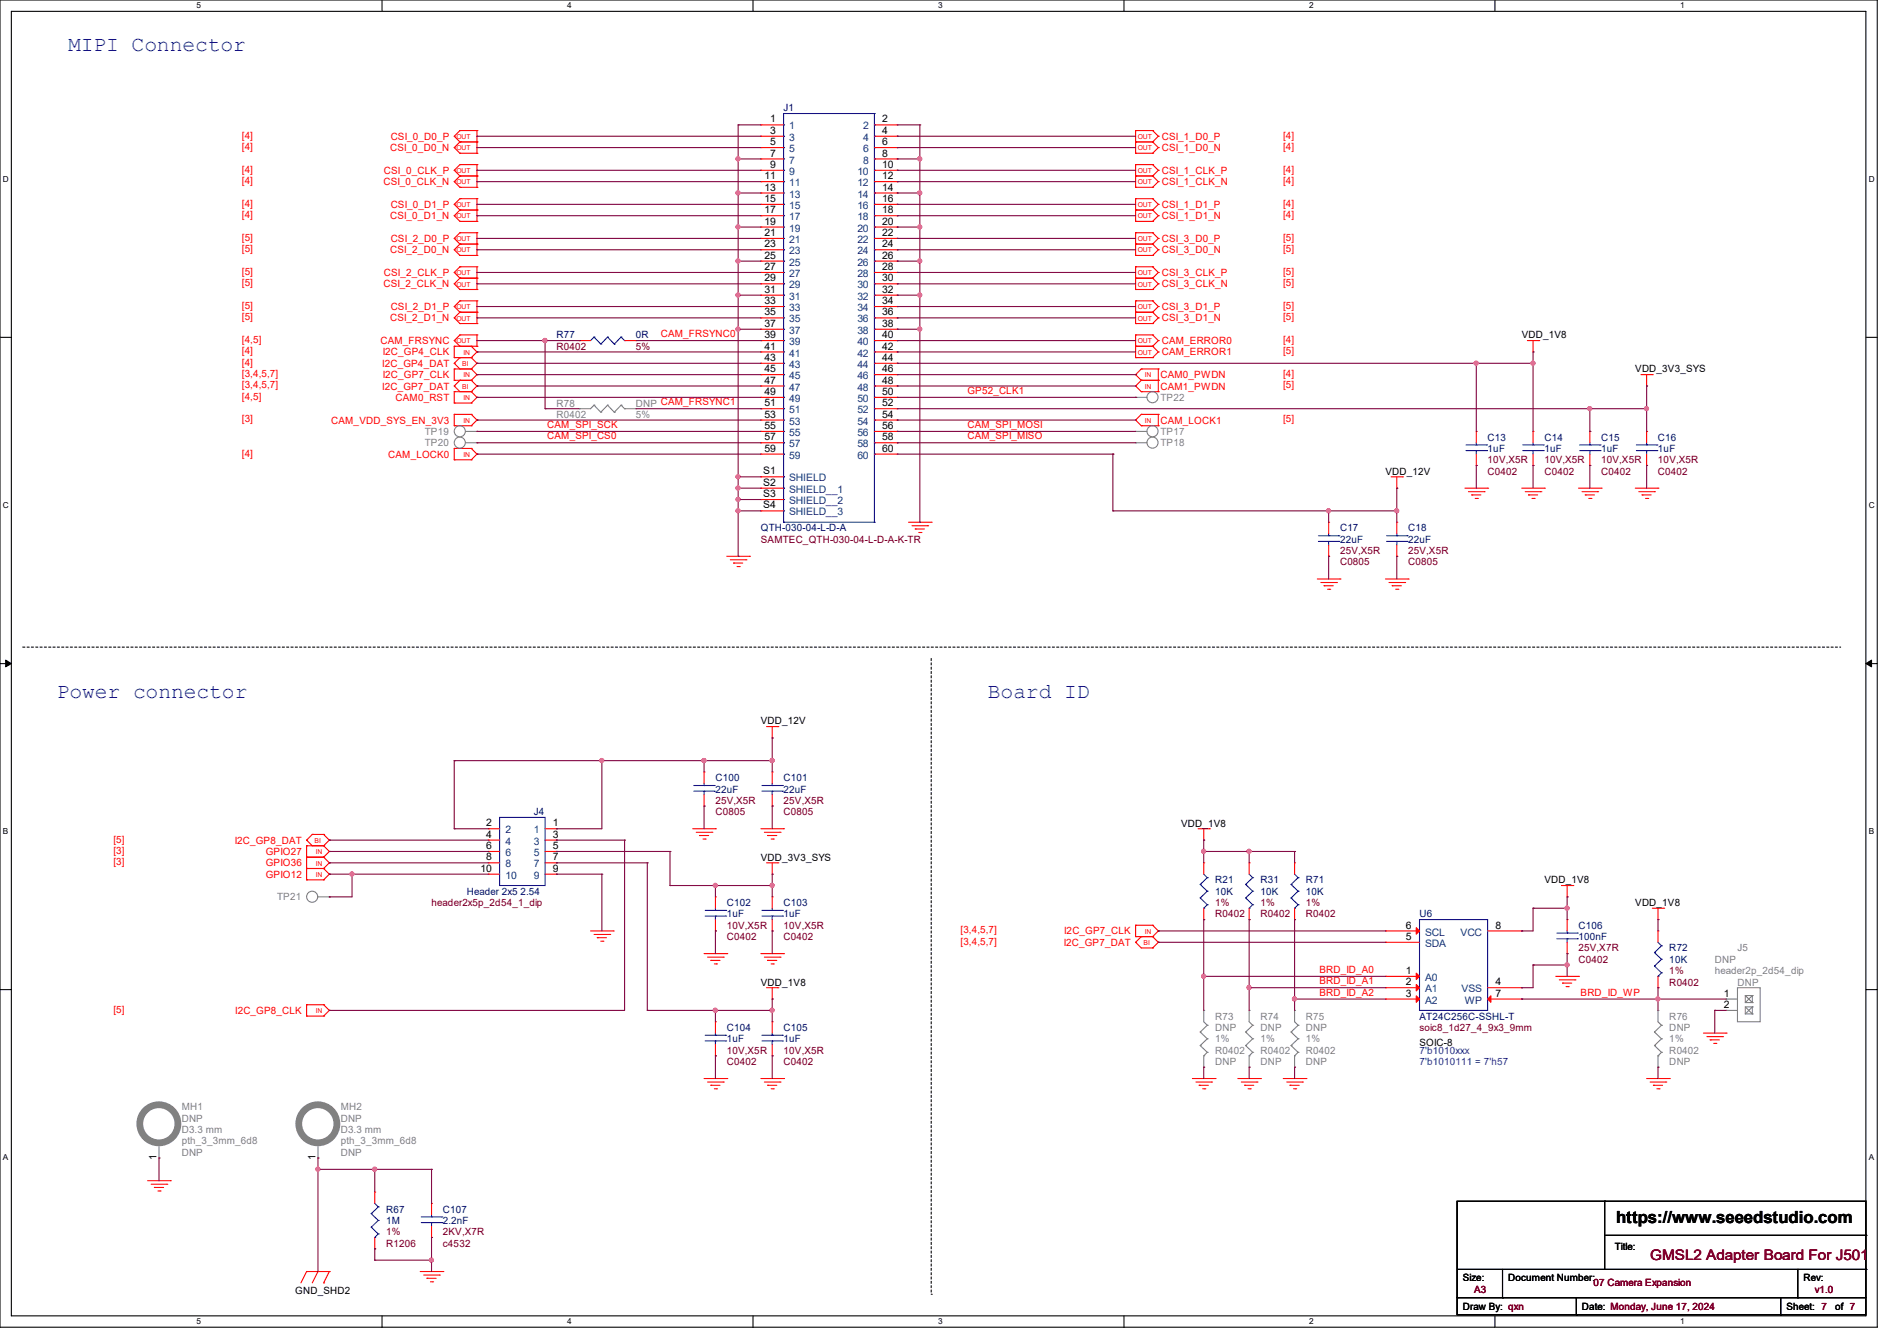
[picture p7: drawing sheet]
<svg xmlns="http://www.w3.org/2000/svg" width="297mm" height="210mm" viewBox="0 0 297 210" stroke-linecap="round" stroke-linejoin="round" font-family="sans-serif">
<defs><g id="words">
<g font-size="3.3" fill="#00f">
<text x="10.7" y="8">MIPI Connector</text>
<text x="8.9" y="109.3">Power connector</text>
<text x="154.7" y="109.3">Board ID</text>
</g>
<text font-size="2.6" x="253" y="191.6">https://www.seeedstudio.com</text>
<text font-size="2.3" fill="#800000" x="258.4" y="197.3">GMSL2 Adapter Board For J501</text>
<g font-size="1.6" fill="#000080">
<text x="122.7" y="17.4">J1</text>
<text x="87.1" y="53">R77</text>
<text x="99.6" y="53">0R</text>
<text x="232.9" y="69">C13</text>
<text x="232.9" y="70.8">1uF</text>
<text x="241.8" y="69">C14</text>
<text x="241.8" y="70.8">1uF</text>
<text x="250.7" y="69">C15</text>
<text x="250.7" y="70.8">1uF</text>
<text x="259.6" y="69">C16</text>
<text x="259.6" y="70.8">1uF</text>
<text x="119.1" y="83.2">QTH-030-04-L-D-A</text>
<text x="209.8" y="83.2">C17</text>
<text x="220.5" y="83.2">C18</text>
<text x="209.8" y="85">22uF</text>
<text x="220.5" y="85">22uF</text>
<text x="112" y="122.3">C100</text>
<text x="112" y="124.1">22uF</text>
<text x="122.7" y="122.3">C101</text>
<text x="122.7" y="124.1">22uF</text>
<text x="83.6" y="127.7">J4</text>
<text x="73.1" y="140.1">Header 2x5 2.54</text>
<text x="113.8" y="141.9">C102</text>
<text x="113.8" y="143.7">1uF</text>
<text x="122.7" y="141.9">C103</text>
<text x="122.7" y="143.7">1uF</text>
<text x="190.2" y="138.3">R21</text>
<text x="190.2" y="140.1">10K</text>
<text x="197.4" y="138.3">R31</text>
<text x="197.4" y="140.1">10K</text>
<text x="204.5" y="138.3">R71</text>
<text x="204.5" y="140.1">10K</text>
<text x="222.2" y="143.7">U6</text>
<text x="247.1" y="145.5">C106</text>
<text x="247.1" y="147.2">100nF</text>
<text x="261.4" y="149">R72</text>
<text x="261.4" y="150.8">10K</text>
<text x="113.8" y="161.5">C104</text>
<text x="122.7" y="161.5">C105</text>
<text x="222.2" y="159.7">AT24C256C-SSHL-T</text>
<text x="113.8" y="163.2">1uF</text>
<text x="122.7" y="163.2">1uF</text>
<text x="60.5" y="189.9">R67</text>
<text x="60.5" y="191.7">1M</text>
<text x="69.3" y="189.9">C107</text>
<text x="69.3" y="191.7">2.2nF</text>
</g>
<g font-size="1.6" fill="#f00">
<text x="37.9" y="21.7">[4]</text>
<text x="37.9" y="23.5">[4]</text>
<text x="61.1" y="23.7">CSI_0_D0_N</text>
<text x="61.2" y="21.9">CSI_0_D0_P</text>
<text x="181.9" y="21.9">CSI_1_D0_P</text>
<text x="181.9" y="23.7">CSI_1_D0_N</text>
<text x="200.9" y="21.7">[4]</text>
<text x="200.9" y="23.5">[4]</text>
<text x="37.9" y="27.1">[4]</text>
<text x="37.9" y="28.8">[4]</text>
<text x="60" y="29">CSI_0_CLK_N</text>
<text x="60.1" y="27.2">CSI_0_CLK_P</text>
<text x="181.9" y="27.2">CSI_1_CLK_P</text>
<text x="181.9" y="29">CSI_1_CLK_N</text>
<text x="200.9" y="27.1">[4]</text>
<text x="200.9" y="28.8">[4]</text>
<text x="37.9" y="32.4">[4]</text>
<text x="37.9" y="34.2">[4]</text>
<text x="61.1" y="34.3">CSI_0_D1_N</text>
<text x="61.2" y="32.6">CSI_0_D1_P</text>
<text x="181.9" y="32.6">CSI_1_D1_P</text>
<text x="181.9" y="34.3">CSI_1_D1_N</text>
<text x="200.9" y="32.4">[4]</text>
<text x="200.9" y="34.2">[4]</text>
<text x="37.9" y="37.7">[5]</text>
<text x="37.9" y="39.5">[5]</text>
<text x="61.1" y="39.7">CSI_2_D0_N</text>
<text x="61.2" y="37.9">CSI_2_D0_P</text>
<text x="181.9" y="37.9">CSI_3_D0_P</text>
<text x="181.9" y="39.7">CSI_3_D0_N</text>
<text x="200.9" y="37.7">[5]</text>
<text x="200.9" y="39.5">[5]</text>
<text x="37.9" y="43.1">[5]</text>
<text x="37.9" y="44.8">[5]</text>
<text x="60" y="45">CSI_2_CLK_N</text>
<text x="60.1" y="43.2">CSI_2_CLK_P</text>
<text x="181.9" y="43.2">CSI_3_CLK_P</text>
<text x="181.9" y="45">CSI_3_CLK_N</text>
<text x="200.9" y="43.1">[5]</text>
<text x="200.9" y="44.8">[5]</text>
<text x="37.9" y="48.4">[5]</text>
<text x="37.9" y="50.2">[5]</text>
<text x="37.9" y="53.7">[4,5]</text>
<text x="59.6" y="53.9">CAM_FRSYNC</text>
<text x="61.1" y="50.3">CSI_2_D1_N</text>
<text x="61.2" y="48.6">CSI_2_D1_P</text>
<text x="103.5" y="52.8">CAM_FRSYNC0</text>
<text x="181.9" y="48.6">CSI_3_D1_P</text>
<text x="181.9" y="50.3">CSI_3_D1_N</text>
<text x="181.9" y="53.9">CAM_ERROR0</text>
<text x="200.9" y="48.4">[5]</text>
<text x="200.9" y="50.2">[5]</text>
<text x="200.9" y="53.7">[4]</text>
<text x="37.9" y="55.5">[4]</text>
<text x="37.9" y="57.3">[4]</text>
<text x="37.9" y="59.1">[3,4,5,7]</text>
<text x="59.9" y="57.4">I2C_GP4_DAT</text>
<text x="59.9" y="55.7">I2C_GP4_CLK</text>
<text x="59.9" y="59.2">I2C_GP7_CLK</text>
<text x="181.7" y="59.2">CAM0_PWDN</text>
<text x="181.9" y="55.7">CAM_ERROR1</text>
<text x="200.9" y="55.5">[5]</text>
<text x="200.9" y="59.1">[4]</text>
<text x="37.9" y="60.8">[3,4,5,7]</text>
<text x="37.9" y="62.6">[4,5]</text>
<text x="59.9" y="61">I2C_GP7_DAT</text>
<text x="61.9" y="62.8">CAM0_RST</text>
<text x="151.5" y="61.7">GP52_CLK1</text>
<text x="181.7" y="61">CAM1_PWDN</text>
<text x="200.9" y="60.8">[5]</text>
<text x="37.9" y="66.2">[3]</text>
<text x="37.9" y="71.5">[4]</text>
<text x="51.9" y="66.3">CAM_VDD_SYS_EN_3V3</text>
<text x="60.8" y="71.7">CAM_LOCK0</text>
<text x="85.7" y="67">CAM_SPI_SCK</text>
<text x="85.7" y="68.8">CAM_SPI_CS0</text>
<text x="151.5" y="67">CAM_SPI_MOSI</text>
<text x="151.5" y="68.8">CAM_SPI_MISO</text>
<text x="181.7" y="66.3">CAM_LOCK1</text>
<text x="200.9" y="66.2">[5]</text>
<text x="17.8" y="131.9">[5]</text>
<text x="17.8" y="133.7">[3]</text>
<text x="17.8" y="135.5">[3]</text>
<text x="36.7" y="132.1">I2C_GP8_DAT</text>
<text x="41.6" y="133.9">GPIO27</text>
<text x="41.6" y="135.7">GPIO36</text>
<text x="41.6" y="137.5">GPIO12</text>
<text x="150.4" y="148">[3,4,5,7]</text>
<text x="150.4" y="146.2">[3,4,5,7]</text>
<text x="166.5" y="148.1">I2C_GP7_DAT</text>
<text x="166.6" y="146.3">I2C_GP7_CLK</text>
<text x="206.6" y="152.4">BRD_ID_A0</text>
<text x="206.6" y="154.1">BRD_ID_A1</text>
<text x="206.6" y="155.9">BRD_ID_A2</text>
<text x="247.5" y="155.9">BRD_ID_WP</text>
<text x="17.8" y="158.6">[5]</text>
<text x="36.8" y="158.8">I2C_GP8_CLK</text>
</g>
<g font-size="1.6">
<text x="120.6" y="19.2">1</text>
<text x="120.6" y="21">3</text>
<text x="120.6" y="22.7">5</text>
<text x="138.1" y="19.2">2</text>
<text x="138.1" y="21">4</text>
<text x="138.1" y="22.7">6</text>
<text x="119.7" y="28.1">11</text>
<text x="119.7" y="29.8">13</text>
<text x="120.6" y="24.5">7</text>
<text x="120.6" y="26.3">9</text>
<text x="138.1" y="24.5">8</text>
<text x="138.1" y="26.3">10</text>
<text x="138.1" y="28.1">12</text>
<text x="138.1" y="29.8">14</text>
<text x="119.7" y="31.6">15</text>
<text x="119.7" y="33.4">17</text>
<text x="119.7" y="35.2">19</text>
<text x="138.1" y="31.6">16</text>
<text x="138.1" y="33.4">18</text>
<text x="138.1" y="35.2">20</text>
<text x="119.7" y="37">21</text>
<text x="119.7" y="38.7">23</text>
<text x="119.7" y="40.5">25</text>
<text x="138.1" y="37">22</text>
<text x="138.1" y="38.7">24</text>
<text x="138.1" y="40.5">26</text>
<text x="119.7" y="42.3">27</text>
<text x="119.7" y="44.1">29</text>
<text x="119.7" y="45.8">31</text>
<text x="119.7" y="47.6">33</text>
<text x="138.1" y="42.3">28</text>
<text x="138.1" y="44.1">30</text>
<text x="138.1" y="45.8">32</text>
<text x="138.1" y="47.6">34</text>
<text x="119.7" y="49.4">35</text>
<text x="119.7" y="51.2">37</text>
<text x="119.7" y="53">39</text>
<text x="138.1" y="49.4">36</text>
<text x="138.1" y="51.2">38</text>
<text x="138.1" y="53">40</text>
<text x="238.3" y="53">VDD_1V8</text>
<text x="119.7" y="54.7">41</text>
<text x="119.7" y="56.5">43</text>
<text x="119.7" y="58.3">45</text>
<text x="138.1" y="54.7">42</text>
<text x="138.1" y="56.5">44</text>
<text x="138.1" y="58.3">46</text>
<text x="256" y="58.3">VDD_3V3_SYS</text>
<text x="119.7" y="60.1">47</text>
<text x="119.7" y="61.8">49</text>
<text x="119.7" y="63.6">51</text>
<text x="119.7" y="65.4">53</text>
<text x="138.1" y="60.1">48</text>
<text x="138.1" y="61.8">50</text>
<text x="138.1" y="63.6">52</text>
<text x="138.1" y="65.4">54</text>
<text x="119.7" y="67.2">55</text>
<text x="119.7" y="69">57</text>
<text x="119.7" y="70.7">59</text>
<text x="138.1" y="67.2">56</text>
<text x="138.1" y="69">58</text>
<text x="138.1" y="70.7">60</text>
<text x="119.5" y="77.9">S3</text>
<text x="119.5" y="76.1">S2</text>
<text x="119.5" y="74.3">S1</text>
<text x="216.9" y="74.3">VDD_12V</text>
<text x="119.5" y="79.6">S4</text>
<text x="119.1" y="113.5">VDD_12V</text>
<text x="76.1" y="131.2">4</text>
<text x="76.1" y="129.4">2</text>
<text x="86.6" y="129.4">1</text>
<text x="86.6" y="131.2">3</text>
<text x="184.9" y="129.5">VDD_1V8</text>
<text x="75.2" y="136.5">10</text>
<text x="76.1" y="134.7">8</text>
<text x="76.1" y="133">6</text>
<text x="86.6" y="133">5</text>
<text x="86.6" y="134.7">7</text>
<text x="86.6" y="136.5">9</text>
<text x="119.1" y="134.8">VDD_3V3_SYS</text>
<text x="241.8" y="138.3">VDD_1V8</text>
<text x="256" y="141.9">VDD_1V8</text>
<text x="220.1" y="145.4">6</text>
<text x="220.1" y="147.2">5</text>
<text x="234.1" y="145.4">8</text>
<text x="119.1" y="154.3">VDD_1V8</text>
<text x="220.1" y="152.5">1</text>
<text x="220.1" y="154.3">2</text>
<text x="234.1" y="154.3">4</text>
<text x="220.1" y="156.1">3</text>
<text x="234.1" y="156.1">7</text>
<text x="269.9" y="156.1">1</text>
<text x="269.9" y="157.9">2</text>
<text x="222.2" y="163.8">SOIC-8</text>
<text x="24.5" y="181.7" transform="rotate(-90 24.5 181.7)">1</text>
<text x="49.4" y="181.7" transform="rotate(-90 49.4 181.7)">1</text>
<text x="252.8" y="195.8">Title:</text>
<text x="46.2" y="202.7">GND_SHD2</text>
<text x="229" y="200.6">Size:</text>
<text x="236.1" y="200.6">Document Number:</text>
<text x="282.4" y="200.6">Rev:</text>
<text x="229" y="205.2">Draw By: qxn</text>
<text x="247.7" y="205.2">Date: Monday, June 17, 2024</text>
<text x="279.7" y="205.2">Sheet: 7</text>
<text x="287.3" y="205.2">of 7</text>
</g>
<g font-size="1.6" fill="#004080">
<text x="123.6" y="20.3">1</text>
<text x="123.6" y="22.1">3</text>
<text x="123.6" y="23.8">5</text>
<text x="135.1" y="20.3">2</text>
<text x="135.1" y="22.1">4</text>
<text x="135.1" y="23.8">6</text>
<text x="123.6" y="25.6">7</text>
<text x="123.6" y="27.4">9</text>
<text x="123.6" y="29.2">11</text>
<text x="134.2" y="27.4">10</text>
<text x="134.2" y="29.2">12</text>
<text x="135.1" y="25.6">8</text>
<text x="123.6" y="30.9">13</text>
<text x="123.6" y="32.7">15</text>
<text x="123.6" y="34.5">17</text>
<text x="134.2" y="30.9">14</text>
<text x="134.2" y="32.7">16</text>
<text x="134.2" y="34.5">18</text>
<text x="123.6" y="36.3">19</text>
<text x="123.6" y="38.1">21</text>
<text x="123.6" y="39.8">23</text>
<text x="123.6" y="41.6">25</text>
<text x="134.2" y="36.3">20</text>
<text x="134.2" y="38.1">22</text>
<text x="134.2" y="39.8">24</text>
<text x="134.2" y="41.6">26</text>
<text x="123.6" y="43.4">27</text>
<text x="123.6" y="45.2">29</text>
<text x="123.6" y="46.9">31</text>
<text x="134.2" y="43.4">28</text>
<text x="134.2" y="45.2">30</text>
<text x="134.2" y="46.9">32</text>
<text x="123.6" y="48.7">33</text>
<text x="123.6" y="50.5">35</text>
<text x="123.6" y="52.3">37</text>
<text x="134.2" y="48.7">34</text>
<text x="134.2" y="50.5">36</text>
<text x="134.2" y="52.3">38</text>
<text x="123.6" y="54.1">39</text>
<text x="123.6" y="55.8">41</text>
<text x="123.6" y="57.6">43</text>
<text x="123.6" y="59.4">45</text>
<text x="134.2" y="54.1">40</text>
<text x="134.2" y="55.8">42</text>
<text x="134.2" y="57.6">44</text>
<text x="134.2" y="59.4">46</text>
<text x="123.6" y="61.2">47</text>
<text x="123.6" y="63">49</text>
<text x="123.6" y="64.7">51</text>
<text x="134.2" y="61.2">48</text>
<text x="134.2" y="63">50</text>
<text x="134.2" y="64.7">52</text>
<text x="123.6" y="66.5">53</text>
<text x="123.6" y="68.3">55</text>
<text x="123.6" y="70.1">57</text>
<text x="123.6" y="71.8">59</text>
<text x="134.2" y="66.5">54</text>
<text x="134.2" y="68.3">56</text>
<text x="134.2" y="70.1">58</text>
<text x="134.2" y="71.8">60</text>
<text x="123.6" y="77.2">SHIELD__1</text>
<text x="123.6" y="75.4">SHIELD</text>
<text x="123.6" y="79">SHIELD__2</text>
<text x="123.6" y="80.7">SHIELD__3</text>
<text x="79.1" y="130.5">2</text>
<text x="83.6" y="130.5">1</text>
<text x="79.1" y="137.6">10</text>
<text x="79.1" y="135.8">8</text>
<text x="79.1" y="134.1">6</text>
<text x="79.1" y="132.3">4</text>
<text x="83.6" y="132.3">3</text>
<text x="83.6" y="134.1">5</text>
<text x="83.6" y="135.8">7</text>
<text x="83.6" y="137.6">9</text>
<text x="223.1" y="146.5">SCL</text>
<text x="223.1" y="148.3">SDA</text>
<text x="228.7" y="146.5">VCC</text>
<text x="223.1" y="153.6">A0</text>
<text x="223.1" y="155.4">A1</text>
<text x="228.9" y="155.4">VSS</text>
<text x="223.1" y="157.2">A2</text>
<text x="229.4" y="157.2">WP</text>
</g>
<g font-size="1.6" fill="#800000">
<text x="87.1" y="54.8">R0402</text>
<text x="99.6" y="54.8">5%</text>
<text x="232.9" y="74.3">C0402</text>
<text x="232.9" y="72.6">10V,X5R</text>
<text x="241.8" y="74.3">C0402</text>
<text x="241.8" y="72.6">10V,X5R</text>
<text x="250.7" y="74.3">C0402</text>
<text x="250.7" y="72.6">10V,X5R</text>
<text x="259.6" y="74.3">C0402</text>
<text x="259.6" y="72.6">10V,X5R</text>
<text x="119.1" y="85">SAMTEC_QTH-030-04-L-D-A-K-TR</text>
<text x="209.8" y="88.6">C0805</text>
<text x="209.8" y="86.8">25V,X5R</text>
<text x="220.5" y="88.6">C0805</text>
<text x="220.5" y="86.8">25V,X5R</text>
<text x="112" y="125.9">25V,X5R</text>
<text x="122.7" y="125.9">25V,X5R</text>
<text x="112" y="127.7">C0805</text>
<text x="122.7" y="127.7">C0805</text>
<text x="67.6" y="141.9">header2x5p_2d54_1_dip</text>
<text x="190.2" y="141.9">1%</text>
<text x="190.2" y="143.7">R0402</text>
<text x="197.4" y="141.9">1%</text>
<text x="197.4" y="143.7">R0402</text>
<text x="204.5" y="141.9">1%</text>
<text x="204.5" y="143.7">R0402</text>
<text x="113.8" y="147.2">C0402</text>
<text x="113.8" y="145.5">10V,X5R</text>
<text x="122.7" y="147.2">C0402</text>
<text x="122.7" y="145.5">10V,X5R</text>
<text x="247.1" y="149">25V,X7R</text>
<text x="247.1" y="150.8">C0402</text>
<text x="261.4" y="152.6">1%</text>
<text x="261.4" y="154.3">R0402</text>
<text x="222.2" y="161.5">soic8_1d27_4_9x3_9mm</text>
<text x="113.8" y="166.8">C0402</text>
<text x="113.8" y="165">10V,X5R</text>
<text x="122.7" y="166.8">C0402</text>
<text x="122.7" y="165">10V,X5R</text>
<text x="60.5" y="193.5">1%</text>
<text x="60.5" y="195.2">R1206</text>
<text x="69.3" y="195.2">c4532</text>
<text x="69.3" y="193.5">2KV,X7R</text>
<text x="230.8" y="202.5">A3</text>
<text x="249.5" y="201.5">07 Camera Expansion</text>
<text x="284.1" y="202.5">v1.0</text>
</g>
<g font-size="1.6" fill="#808080">
<text x="87.1" y="63.7">R78</text>
<text x="87.1" y="65.4">R0402</text>
<text x="99.6" y="63.7">DNP CAM_FRSYNC1</text>
<text x="99.6" y="65.4">5%</text>
<text x="181.7" y="62.8">TP22</text>
<text x="66.5" y="69.9">TP20</text>
<text x="66.5" y="68.1">TP19</text>
<text x="181.7" y="69.9">TP18</text>
<text x="181.7" y="68.1">TP17</text>
<text x="43.4" y="141">TP21</text>
<text x="272" y="149">J5</text>
<text x="268.5" y="152.6">header2p_2d54_dip</text>
<text x="268.5" y="150.8">DNP</text>
<text x="272" y="154.3">DNP</text>
<text x="190.2" y="159.7">R73</text>
<text x="190.2" y="161.5">DNP</text>
<text x="197.4" y="159.7">R74</text>
<text x="197.4" y="161.5">DNP</text>
<text x="204.5" y="159.7">R75</text>
<text x="204.5" y="161.5">DNP</text>
<text x="261.4" y="159.7">R76</text>
<text x="261.4" y="161.5">DNP</text>
<text x="190.2" y="163.2">1%</text>
<text x="190.2" y="165">R0402</text>
<text x="190.2" y="166.8">DNP</text>
<text x="197.4" y="163.2">1%</text>
<text x="197.4" y="165">R0402</text>
<text x="197.4" y="166.8">DNP</text>
<text x="204.5" y="163.2">1%</text>
<text x="204.5" y="165">R0402</text>
<text x="204.5" y="166.8">DNP</text>
<text x="261.4" y="163.2">1%</text>
<text x="261.4" y="165">R0402</text>
<text x="261.4" y="166.8">DNP</text>
<text x="28.4" y="173.9">MH1</text>
<text x="53.3" y="173.9">MH2</text>
<text x="28.4" y="175.7">DNP</text>
<text x="28.4" y="177.5">D3.3 mm</text>
<text x="28.4" y="179.2">pth_3_3mm_6d8</text>
<text x="53.3" y="175.7">DNP</text>
<text x="53.3" y="177.5">D3.3 mm</text>
<text x="53.3" y="179.2">pth_3_3mm_6d8</text>
<text x="28.4" y="181">DNP</text>
<text x="53.3" y="181">DNP</text>
</g>
<g font-size="1.6" fill="#00f">
<text x="222.2" y="165">7'b1010xxx</text>
<text x="222.2" y="166.8">7'b1010111 = 7'h57</text>
</g>
<g font-size="1.3">
<text x="30.8" y="1.3">5</text>
<text x="88.8" y="1.3">4</text>
<text x="146.9" y="1.3">3</text>
<text x="205" y="1.3">2</text>
<text x="263.1" y="1.3">1</text>
<text x=".5" y="28.4">D</text>
<text x="292.6" y="28.4">D</text>
<text x=".5" y="79.5">C</text>
<text x="292.6" y="79.5">C</text>
<text x=".5" y="130.6">B</text>
<text x="292.6" y="130.6">B</text>
<text x=".5" y="181.7">A</text>
<text x="292.6" y="181.7">A</text>
<text x="30.8" y="207.4">5</text>
<text x="88.8" y="207.4">4</text>
<text x="146.9" y="207.4">3</text>
<text x="205" y="207.4">2</text>
<text x="263.1" y="207.4">1</text>
</g>
<g font-size="1.1" fill="#f00">
<text x="71.5" y="21.8">OUT</text>
<text x="71.5" y="23.5">OUT</text>
<text x="178.1" y="21.8">OUT</text>
<text x="178.1" y="23.5">OUT</text>
<text x="71.5" y="27.1">OUT</text>
<text x="71.5" y="28.9">OUT</text>
<text x="178.1" y="27.1">OUT</text>
<text x="178.1" y="28.9">OUT</text>
<text x="71.5" y="32.4">OUT</text>
<text x="71.5" y="34.2">OUT</text>
<text x="178.1" y="32.4">OUT</text>
<text x="178.1" y="34.2">OUT</text>
<text x="71.5" y="37.8">OUT</text>
<text x="71.5" y="39.5">OUT</text>
<text x="178.1" y="37.8">OUT</text>
<text x="178.1" y="39.5">OUT</text>
<text x="71.5" y="43.1">OUT</text>
<text x="71.5" y="44.9">OUT</text>
<text x="178.1" y="43.1">OUT</text>
<text x="178.1" y="44.9">OUT</text>
<text x="71.5" y="48.4">OUT</text>
<text x="71.5" y="50.2">OUT</text>
<text x="71.5" y="53.8">OUT</text>
<text x="178.1" y="48.4">OUT</text>
<text x="178.1" y="50.2">OUT</text>
<text x="178.1" y="53.8">OUT</text>
<text x="72.3" y="57.3">BI</text>
<text x="72.6" y="55.5">IN</text>
<text x="72.6" y="59.1">IN</text>
<text x="178.1" y="55.5">OUT</text>
<text x="179.2" y="59.1">IN</text>
<text x="72.3" y="60.9">BI</text>
<text x="72.6" y="62.7">IN</text>
<text x="179.2" y="60.9">IN</text>
<text x="72.6" y="66.2">IN</text>
<text x="72.6" y="71.5">IN</text>
<text x="179.2" y="66.2">IN</text>
<text x="49.2" y="132">BI</text>
<text x="49.4" y="133.8">IN</text>
<text x="49.4" y="135.6">IN</text>
<text x="49.4" y="137.3">IN</text>
<text x="179" y="148">BI</text>
<text x="179.2" y="146.2">IN</text>
<text x="49.4" y="158.7">IN</text>
</g>
</g></defs>
<path d="M0 0h293.9v207.9h-293.9zM1.8 1.8h290.3v204.3h-290.3z" fill="none" stroke="#000" stroke-width=".17"/>
<g fill="#fff">
<path d="M30.8 .2h.7v1.4h-.7z"/>
<path d="M30.8 206.2h.7v1.4h-.7z"/>
</g>
<path d="M59.8 0v1.8M59.8 206.1v1.8" fill="none" stroke="#000" stroke-width=".17"/>
<g fill="#fff">
<path d="M88.8 .2h.7v1.4h-.7z"/>
<path d="M88.8 206.2h.7v1.4h-.7z"/>
</g>
<path d="M117.9 0v1.8M117.9 206.1v1.8" fill="none" stroke="#000" stroke-width=".17"/>
<g fill="#fff">
<path d="M146.9 .2h.7v1.4h-.7z"/>
<path d="M146.9 206.2h.7v1.4h-.7z"/>
</g>
<path d="M176 0v1.8M176 206.1v1.8" fill="none" stroke="#000" stroke-width=".17"/>
<g fill="#fff">
<path d="M205 .2h.7v1.4h-.7z"/>
<path d="M205 206.2h.7v1.4h-.7z"/>
</g>
<path d="M234.1 0v1.8M234.1 206.1v1.8" fill="none" stroke="#000" stroke-width=".17"/>
<g fill="#fff">
<path d="M263.1 .2h.6v1.4h-.6z"/>
<path d="M263.1 206.2h.6v1.4h-.6z"/>
<path d="M.5 27.3h.9v1.4h-.9z"/>
<path d="M292.6 27.3h.9v1.4h-.9z"/>
<path d="M.5 78.4h.9v1.4h-.9z"/>
<path d="M292.6 78.4h.9v1.4h-.9z"/>
</g>
<path d="M0 52.8h1.8M292.1 52.8h1.8" fill="none" stroke="#000" stroke-width=".17"/>
<g fill="#fff">
<path d="M.5 129.5h.8v1.4h-.8z"/>
<path d="M292.6 129.5h.8v1.4h-.8z"/>
</g>
<path d="M0 103.9h1.8M292.1 103.9h1.8" fill="none" stroke="#000" stroke-width=".17"/>
<path d="M.9 103.4l.9 .5-.9 .5zM292.1 103.9l.9-.5v1z" fill="#000" stroke="#000" stroke-width=".16"/>
<g fill="#fff">
<path d="M.5 180.5h.8v1.4h-.8z"/>
<path d="M292.6 180.5h.8v1.4h-.8z"/>
</g>
<g fill="none" stroke="#000" stroke-width=".17">
<path d="M0 155h1.8M292.1 155h1.8M228.1 188.1h64v17.8h-64zM228.1 198.8h64M235.2 198.8v4.4M251.2 188.1h.1M251.2 188.1v10.7M251.2 193.5h40.9M281.5 198.8v4.4M292.1 198.8h.1M292.1 193.5h.1M228.1 203.2h.1"/>
<path d="M228.1 203.2h64M235.2 203.2h.1M246.8 205.9h.1M246.8 203.2v2.7M278.8 205.9h.1M278.8 203.2v2.7M281.5 203.2h.1"/>
</g>
<path d="M3.6 101.3h284.4M145.8 103.1v99.6M288 101.3h.1M145.8 202.7h.1" fill="none" stroke="#000" stroke-width=".17" stroke-dasharray=".3"/>
<g fill="none" stroke="#f00" stroke-width=".17">
<path d="M119.1 19.6h.1M119.1 19.6h3.6M136.9 19.6h3.6M140.5 19.6h.1M71.1 21.3h.1M71.1 23.1h.1M71.1 26.7h.1M71.1 28.4h.1M71.1 32h.1M71.1 33.8h.1M71.1 37.3h.1M71.1 39.1h.1"/>
<path d="M71.1 21.3l.9 .9M71.1 23.1l.9 .9M71.1 26.7l.9 .9M71.1 28.4l.9 .9M71.1 32l.9 .9M71.1 33.8l.9 .9M71.1 37.3l.9 .9M71.1 39.1l.9 .9M72 20.4h.1M72 22.2h.1M72 24h.1M72 25.8h.1"/>
<path d="M72 27.6h.1M72 29.3h.1M72 31.1h.1M72 32.9h.1M72 34.7h.1M72 36.4h.1M72 38.2h.1M72 20.4l-.9 .9M72 22.2h2.7M72 20.4h2.7M72 22.2l-.9 .9M72 24h2.7"/>
<path d="M72 25.8l-.9 .9M72 27.6h2.7M72 25.8h2.7M72 27.6l-.9 .8M72 29.3h2.7M72 31.1l-.9 .9M72 32.9h2.7M72 31.1h2.7M72 32.9l-.9 .9M72 34.7h2.7M72 36.4l-.9 .9M72 38.2h2.7"/>
<path d="M72 36.4h2.7M72 38.2l-.9 .9M74.7 20.4h.1M74.7 22.2h.1M74.7 24h.1M74.7 25.8h.1M74.7 27.6h.1M74.7 29.3h.1M74.7 31.1h.1M74.7 32.9h.1M74.7 34.7h.1M74.7 36.4h.1"/>
<path d="M74.7 38.2h.1M74.7 20.4v3.6M74.7 25.8v3.5M74.7 31.1v3.6M74.7 36.4v3.6M119.1 21.3h.1M119.1 23.1h.1M119.1 24.9h.1M119.1 26.7h.1M119.1 28.4h.1M119.1 30.2h.1M119.1 32h.1"/>
<path d="M119.1 33.8h.1M119.1 35.6h.1M119.1 37.3h.1M119.1 39.1h.1M119.1 21.3h3.6M119.1 23.1h3.6M119.1 24.9h3.6M119.1 26.7h3.6M119.1 28.4h3.6M119.1 30.2h3.6M119.1 32h3.6M119.1 33.8h3.6"/>
<path d="M119.1 35.6h3.6M119.1 37.3h3.6M119.1 39.1h3.6M136.9 21.3h3.6M136.9 23.1h3.6M136.9 24.9h3.6M136.9 26.7h3.6M136.9 28.4h3.6M136.9 30.2h3.6M136.9 32h3.6M136.9 33.8h3.6M136.9 35.6h3.6"/>
<path d="M136.9 37.3h3.6M136.9 39.1h3.6M140.5 21.3h.1M140.5 23.1h.1M140.5 24.9h.1M140.5 26.7h.1M140.5 28.4h.1M140.5 30.2h.1M140.5 32h.1M140.5 33.8h.1M140.5 35.6h.1M140.5 37.3h.1"/>
<path d="M140.5 39.1h.1M177.8 20.4h.1M177.8 22.2h.1M177.8 24h.1M177.8 25.8h.1M177.8 27.6h.1M177.8 29.3h.1M177.8 31.1h.1M177.8 32.9h.1M177.8 34.7h.1M177.8 36.4h.1M177.8 38.2h.1"/>
<path d="M177.8 22.2h2.7M177.8 20.4h2.7M177.8 20.4v3.6M177.8 25.8v3.5M177.8 31.1v3.6M177.8 36.4v3.6M177.8 24h2.7M177.8 27.6h2.7M177.8 25.8h2.7M177.8 29.3h2.7M177.8 32.9h2.7M177.8 31.1h2.7"/>
<path d="M177.8 34.7h2.7M177.8 38.2h2.7M177.8 36.4h2.7M180.5 20.4h.1M180.5 22.2h.1M180.5 24h.1M180.5 25.8h.1M180.5 27.6h.1M180.5 29.3h.1M180.5 31.1h.1M180.5 32.9h.1M180.5 34.7h.1"/>
<path d="M180.5 36.4h.1M180.5 38.2h.1M180.5 20.4l.9 .9M180.5 22.2l.9 .9M180.5 25.8l.9 .9M180.5 27.6l.9 .8M180.5 31.1l.9 .9M180.5 32.9l.9 .9M180.5 36.4l.9 .9M180.5 38.2l.9 .9M181.4 21.3h.1M181.4 23.1h.1"/>
<path d="M181.4 26.7h.1M181.4 28.4h.1M181.4 32h.1M181.4 33.8h.1M181.4 37.3h.1M181.4 39.1h.1M181.4 21.3l-.9 .9M181.4 23.1l-.9 .9M181.4 26.7l-.9 .9M181.4 28.4l-.9 .9M181.4 32l-.9 .9M181.4 33.8l-.9 .9"/>
<path d="M181.4 37.3l-.9 .9M181.4 39.1l-.9 .9M71.1 42.7h.1M71.1 44.4h.1M71.1 48h.1M71.1 49.8h.1M71.1 54.2h.1M71.1 56h.1M71.1 56.9h.1M71.1 57.8h.1M71.1 59.6h.1M71.1 53.3h.1"/>
<path d="M71.1 42.7l.9 .9M71.1 44.4l.9 .9M71.1 48l.9 .9M71.1 49.8l.9 .9M71.1 54.2h3.6M71.1 56h2.7M71.1 54.2v1.8M71.1 57.8v1.8M71.1 53.3l.9 .9M71.1 56.9l.9 .9M71.1 57.8h2.7M71.1 59.6h2.7"/>
<path d="M72 40h.1M72 41.8h.1M72 43.6h.1M72 45.3h.1M72 47.1h.1M72 48.9h.1M72 50.7h.1M72 56h.1M72 59.6h.1M72 52.5h.1M72 54.2h.1M72 40h2.7"/>
<path d="M72 41.8l-.9 .9M72 43.6h2.7M72 41.8h2.7M72 43.6l-.9 .8M72 45.3h2.7M72 47.1l-.9 .9M72 48.9h2.7M72 47.1h2.7M72 48.9l-.9 .9M72 50.7h2.7M72 52.5h2.7M72 56l-.9 .9"/>
<path d="M72 59.6l-.9 .9M72 52.5l-.9 .8M73.8 54.2h.1M73.8 56h.1M73.8 57.8h.1M73.8 59.6h.1M73.8 54.2l.9 .9M73.8 56l.9 .9M73.8 59.6l.9 .9M73.8 57.8l.9 .9M74.7 40h.1M74.7 41.8h.1"/>
<path d="M74.7 43.6h.1M74.7 45.3h.1M74.7 47.1h.1M74.7 48.9h.1M74.7 50.7h.1M74.7 55.1h.1M74.7 56.9h.1M74.7 58.7h.1M74.7 52.5h.1M74.7 54.2h.1M74.7 41.8v3.5M74.7 47.1v3.6"/>
<path d="M74.7 52.5v1.7M74.7 55.1l-.9 .9M74.7 56.9l-.9 .9M74.7 58.7l-.9 .9M90.7 53.3h.1M90.7 53.3h1.8M97.8 53.3h1.8M99.6 53.3h.1M119.1 40.9h.1M119.1 42.7h.1M119.1 44.4h.1M119.1 46.2h.1"/>
<path d="M119.1 48h.1M119.1 49.8h.1M119.1 51.6h.1M119.1 53.3h.1M119.1 55.1h.1M119.1 56.9h.1M119.1 58.7h.1M119.1 53.3h3.6M119.1 58.7h3.6M119.1 40.9h3.6M119.1 42.7h3.6M119.1 44.4h3.6"/>
<path d="M119.1 46.2h3.6M119.1 48h3.6M119.1 49.8h3.6M119.1 51.6h3.6M119.1 55.1h3.6M119.1 56.9h3.6M136.9 53.3h3.6M136.9 58.7h3.6M136.9 40.9h3.6M136.9 42.7h3.6M136.9 44.4h3.6M136.9 46.2h3.6"/>
<path d="M136.9 48h3.6M136.9 49.8h3.6M136.9 51.6h3.6M136.9 55.1h3.6M136.9 56.9h3.6M140.5 40.9h.1M140.5 42.7h.1M140.5 44.4h.1M140.5 46.2h.1M140.5 48h.1M140.5 49.8h.1M140.5 51.6h.1"/>
<path d="M140.5 53.3h.1M140.5 55.1h.1M140.5 56.9h.1M140.5 58.7h.1M177.8 40h.1M177.8 41.8h.1M177.8 43.6h.1M177.8 45.3h.1M177.8 47.1h.1M177.8 48.9h.1M177.8 50.7h.1M177.8 52.5h.1"/>
<path d="M177.8 54.2h.1M177.8 56h.1M177.8 58.7h.1M177.8 41.8v3.5M177.8 47.1v3.6M177.8 52.5v3.5M177.8 40h2.7M177.8 43.6h2.7M177.8 41.8h2.7M177.8 45.3h2.7M177.8 48.9h2.7M177.8 47.1h2.7"/>
<path d="M177.8 50.7h2.7M177.8 54.2h2.7M177.8 52.5h2.7M177.8 56h2.7M177.8 58.7l.9 .9M178.7 57.8h.1M178.7 59.6h.1M178.7 57.8l-.9 .9M178.7 57.8h2.7M178.7 59.6h2.7M178.7 59.6l-.9 .9M180.5 40h.1"/>
<path d="M180.5 41.8h.1M180.5 43.6h.1M180.5 45.3h.1M180.5 47.1h.1M180.5 48.9h.1M180.5 50.7h.1M180.5 52.5h.1M180.5 54.2h.1M180.5 56h.1M180.5 41.8l.9 .9M180.5 43.6l.9 .8M180.5 47.1l.9 .9"/>
<path d="M180.5 48.9l.9 .9M180.5 52.5l.9 .8M180.5 54.2l.9 .9M181.4 42.7h.1M181.4 44.4h.1M181.4 48h.1M181.4 49.8h.1M181.4 53.3h.1M181.4 55.1h.1M181.4 57.8h.1M181.4 59.6h.1M181.4 42.7l-.9 .9"/>
<path d="M181.4 44.4l-.9 .9M181.4 48l-.9 .9M181.4 49.8l-.9 .9M181.4 53.3l-.9 .9M181.4 55.1l-.9 .9M181.4 57.8v3.5M239.1 53.3h1.8M240 55.1h.1M240 53.3v1.8M240.9 53.3h.1M256.9 58.7h1.8M257.8 58.7v1.8"/>
<path d="M258.7 58.7h.1M71.1 60.5h.1M71.1 61.3h.1M71.1 63.1h.1M71.1 64.9h.1M71.1 66.7h.1M71.1 70.2h.1M71.1 72h.1M71.1 61.3v1.8M71.1 64.9v1.8M71.1 70.2v1.8M71.1 60.5l.9 .8"/>
<path d="M71.1 61.3h2.7M71.1 63.1h2.7M71.1 66.7h2.7M71.1 64.9h2.7M71.1 72h2.7M71.1 70.2h2.7M73.8 61.3h.1M73.8 63.1h.1M73.8 64.9h.1M73.8 66.7h.1M73.8 70.2h.1M73.8 72h.1"/>
<path d="M73.8 61.3l.9 .9M73.8 64.9l.9 .9M73.8 70.2l.9 .9M74.7 60.5h.1M74.7 62.2h.1M74.7 65.8h.1M74.7 71.1h.1M74.7 60.5l-.9 .8M74.7 62.2l-.9 .9M74.7 65.8l-.9 .9M74.7 71.1l-.9 .9M119.1 78.2h.1"/>
<path d="M119.1 76.5h.1M119.1 74.7h.1M119.1 60.5h.1M119.1 62.2h.1M119.1 64h.1M119.1 65.8h.1M119.1 67.6h.1M119.1 69.3h.1M119.1 71.1h.1M119.1 74.7h3.6M119.1 76.5h3.6M119.1 78.2h3.6"/>
<path d="M119.1 60.5h3.6M119.1 62.2h3.6M119.1 64h3.6M119.1 65.8h3.6M119.1 67.6h3.6M119.1 69.3h3.6M119.1 71.1h3.6M136.9 60.5h3.6M136.9 62.2h3.6M136.9 64h3.6M136.9 65.8h3.6M136.9 67.6h3.6"/>
<path d="M136.9 69.3h3.6M136.9 71.1h3.6M140.5 60.5h.1M140.5 62.2h.1M140.5 64h.1M140.5 65.8h.1M140.5 67.6h.1M140.5 69.3h.1M140.5 71.1h.1M177.8 60.5h.1M177.8 65.8h.1M177.8 60.5l.9 .8"/>
<path d="M177.8 65.8l.9 .9M178.7 61.3h.1M178.7 64.9h.1M178.7 66.7h.1M178.7 61.3h2.7M178.7 66.7h2.7M178.7 64.9h2.7M178.7 64.9l-.9 .9M181.4 61.3h.1M181.4 64.9h.1M181.4 66.7h.1M181.4 64.9v1.8"/>
<path d="M217.8 74.7h1.8M218.7 76.5h.1M218.7 74.7v1.8M219.6 74.7h.1M229.4 76.5h3.5M229.9 77h2.5M230.4 77.5h.1M230.4 77.5h1.5M231 78.1h.3M231.1 67.6h.1M231.1 72.9h.1M231.1 67.6v1.7"/>
<path d="M231.1 71.1v1.8M231.3 78.1h.1M232.4 77h.1M232.9 76.5h.1M238.3 76.5h3.5M238.8 77h2.5M239.3 77.5h.1M239.3 77.5h1.4M239.9 78.1h.3M240 67.6h.1M240 72.9h.1M240 67.6v1.7"/>
<path d="M240 71.1v1.8M240.2 78.1h.1M241.3 77h.1M241.8 76.5h.1M247.1 76.5h3.6M247.7 77h2.4M248.2 77.5h.1M248.2 77.5h1.4M248.8 78.1h.3M248.9 67.6h.1M248.9 72.9h.1M248.9 67.6v1.7"/>
<path d="M248.9 71.1v1.8M249.1 78.1h.1M250.1 77h.1M250.7 76.5h.1M256 76.5h3.6M256.6 77h2.4M257.1 77.5h.1M257.1 77.5h1.4M257.6 78.1h.4M257.8 60.5h.1M257.8 67.6h.1M257.8 72.9h.1"/>
<path d="M257.8 67.6v1.7M257.8 71.1v1.8M258 78.1h.1M259 77h.1M259.6 76.5h.1M113.8 87.1h3.5M114.3 87.7h2.5M114.9 88.2h.1M114.9 88.2h1.4M115.4 88.7h.3M115.7 88.7h.1M116.8 87.7h.1"/>
<path d="M117.3 87.1h.1M119.1 80h.1M119.1 80h3.6M142.2 81.8h3.6M142.8 82.3h2.4M143.3 82.8h.1M143.3 82.8h1.4M143.8 83.4h.4M144.2 83.4h.1M145.2 82.3h.1M145.8 81.8h.1M206.2 90.7h3.6"/>
<path d="M206.8 91.2h2.5M207.3 91.7h.1M207.3 91.7h1.4M207.9 92.3h.3M208 81.8h.1M208 87.1h.1M208 81.8v1.8M208 85.3v1.8M208.2 92.3h.1M209.3 91.2h.1M209.8 90.7h.1M216.9 90.7h3.6"/>
<path d="M217.5 91.2h2.4M218 91.7h.1M218 91.7h1.4M218.5 92.3h.4M218.7 81.8h.1M218.7 87.1h.1M218.7 81.8v1.8M218.7 85.3v1.8M218.9 92.3h.1M219.9 91.2h.1M220.5 90.7h.1M120 113.8h1.8"/>
<path d="M120.9 115.6h.1M120.9 113.8v1.8M121.8 113.8h.1M48 131.6h.1M48 132.5h.1M48 134.2h.1M48 136h.1M48 137.8h.1M48 131.6l.9 .9M48 132.5h2.7M48 134.2h2.7M48 132.5v5.3"/>
<path d="M48 136h2.7M48 137.8h2.7M48.9 130.7h.1M48.9 130.7h1.8M48.9 130.7l-.9 .9M50.7 130.7h.1M50.7 132.5h.1M50.7 134.2h.1M50.7 136h.1M50.7 137.8h.1M50.7 130.7l.9 .9M50.7 134.2l.9 .9"/>
<path d="M50.7 132.5l.9 .8M50.7 136l.9 .9M51.6 131.6h.1M51.6 133.3h.1M51.6 135.1h.1M51.6 136.9h.1M51.6 131.6l-.9 .9M51.6 133.3l-.9 .9M51.6 135.1l-.9 .9M51.6 136.9l-.9 .9M76.5 136.9h.1M76.5 135.1h.1"/>
<path d="M76.5 133.3h.1M76.5 131.6h.1M76.5 129.8h.1M76.5 129.8h1.7M76.5 135.1h1.7M76.5 131.6h1.7M76.5 133.3h1.7M76.5 136.9h1.7M85.3 129.8h1.8M85.3 135.1h1.8M85.3 131.6h1.8M85.3 133.3h1.8"/>
<path d="M85.3 136.9h1.8M87.1 129.8h.1M87.1 131.6h.1M87.1 133.3h.1M87.1 135.1h.1M87.1 136.9h.1M108.5 129.8h3.5M109 130.3h2.5M109.5 130.9h.1M109.5 130.9h1.5M110.1 131.4h.3M110.2 120.9h.1"/>
<path d="M110.2 126.2h.1M110.2 120.9v1.8M110.2 124.5v1.7M110.4 131.4h.1M111.5 130.3h.1M112 129.8h.1M119.1 129.8h3.6M119.7 130.3h2.4M120 135.1h1.8M120.2 130.9h.1M120.2 130.9h1.4M120.7 131.4h.4"/>
<path d="M120.9 136.9h.1M120.9 120.9h.1M120.9 126.2h.1M120.9 120.9v1.8M120.9 124.5v1.7M120.9 135.1v1.8M121.1 131.4h.1M121.8 135.1h.1M122.1 130.3h.1M122.7 129.8h.1M187.6 129.8h1.8M188.5 131.6h.1"/>
<path d="M188.5 135.1h.1M188.5 129.8v1.8M188.5 135.1v1.8M189.4 129.8h.1M195.6 135.1h.1M195.6 135.1v1.8M202.7 135.1h.1M202.7 135.1v1.8M244.5 138.7h1.8M245.4 138.7v1.8M246.3 138.7h.1M48 157.4h.1"/>
<path d="M48 159.1h.1M48 157.4v1.7M48 159.1h2.7M48 157.4h2.7M50.7 157.4h.1M50.7 159.1h.1M50.7 157.4l.9 .8M51.6 158.2h.1M51.6 158.2l-.9 .9M92.5 145.8h3.5M93 146.3h2.5M93.5 146.9h.1"/>
<path d="M93.5 146.9h1.5M94.1 147.4h.3M94.4 147.4h.1M95.5 146.3h.1M96 145.8h.1M110.2 149.4h3.6M110.8 149.9h2.4M111.3 150.4h.1M111.3 150.4h1.4M111.8 151h.4M112 140.5h.1M112 145.8h.1"/>
<path d="M112 140.5v1.7M112 144v1.8M112.2 151h.1M113.2 149.9h.1M113.8 149.4h.1M119.1 149.4h3.6M119.7 149.9h2.4M120 154.7h1.8M120.2 150.4h.1M120.2 150.4h1.4M120.7 151h.4M120.9 156.5h.1"/>
<path d="M120.9 140.5h.1M120.9 145.8h.1M120.9 140.5v1.7M120.9 144v1.8M120.9 154.7v1.8M121.1 151h.1M121.8 154.7h.1M122.1 149.9h.1M122.7 149.4h.1M177.8 147.6h.1M177.8 144.9h.1M177.8 146.7h.1"/>
<path d="M177.8 144.9v1.8M177.8 146.7h2.7M177.8 147.6l.9 .9h1.8M177.8 144.9h2.7M178.7 146.7h.1M178.7 146.7l-.9 .9M180.5 146.7h.1M180.5 148.5h.1M180.5 144.9h.1M180.5 146.7l.9 .9M180.5 144.9l.9 .9M181.4 147.6h.1"/>
<path d="M181.4 145.8h.1M181.4 147.6l-.9 .9M181.4 145.8l-.9 .9M188.5 144h.1M188.5 142.2v1.8M195.6 144h.1M195.6 142.2v1.8M202.7 144h.1M202.7 142.2v1.8M216.9 145.8h.1M216.9 147.6h.1M216.9 152.9h.1"/>
<path d="M216.9 154.7h.1M216.9 156.5h.1M216.9 145.8h5.3M216.9 154.7h5.3M216.9 152.9h5.3M216.9 147.6h5.3M216.9 156.5h5.3M232.9 145.8h5.4M232.9 154.7h5.4M232.9 156.5h5.4M238.3 156.5h.1M238.3 154.7h.1"/>
<path d="M238.3 145.8h.1M243.6 152.9h3.5M244.1 153.5h2.5M244.6 154h.1M244.6 154h1.5M245.2 154.5h.3M245.4 140.5h.1M245.4 144h.1M245.4 149.4h.1M245.4 144v1.8M245.4 147.6v1.8M245.5 154.5h.1"/>
<path d="M246.6 153.5h.1M247.1 152.9h.1M258.7 142.2h1.8M259.6 144h.1M259.6 145.8h.1M259.6 154.7h.1M259.6 142.2v1.8M259.6 145.8v1.8M259.6 152.9v1.8M260.5 142.2h.1M110.2 168.9h3.6M110.8 169.5h2.4"/>
<path d="M111.3 170h.1M111.3 170h1.4M111.8 170.5h.4M112 160h.1M112 165.4h.1M112 160v1.8M112 163.6v1.8M112.2 170.5h.1M113.2 169.5h.1M113.8 168.9h.1M119.1 168.9h3.6M119.7 169.5h2.4"/>
<path d="M120.2 170h.1M120.2 170h1.4M120.7 170.5h.4M120.9 160h.1M120.9 165.4h.1M120.9 160v1.8M120.9 163.6v1.8M121.1 170.5h.1M122.1 169.5h.1M122.7 168.9h.1M186.7 168.9h3.5M187.2 169.5h2.5"/>
<path d="M187.7 170h.1M187.7 170h1.5M188.3 170.5h.3M188.6 170.5h.1M189.7 169.5h.1M190.2 168.9h.1M193.8 168.9h3.6M194.4 169.5h2.4M194.9 170h.1M194.9 170h1.4M195.4 170.5h.3M195.7 170.5h.1"/>
<path d="M196.8 169.5h.1M197.4 168.9h.1M200.9 168.9h3.6M201.5 169.5h2.4M202 170h.1M202 170h1.4M202.5 170.5h.4M202.9 170.5h.1M203.9 169.5h.1M204.5 168.9h.1M257.8 168.9h3.6M258.4 169.5h2.4"/>
<path d="M258.9 170h.1M258.9 170h1.4M259.4 170.5h.4M259.8 170.5h.1M260.8 169.5h.1M261.4 168.9h.1M266.7 161.8h3.6M267.3 162.3h2.4M267.8 162.9h.1M267.8 162.9h1.4M268.3 163.4h.3M268.6 163.4h.1"/>
<path d="M269.7 162.3h.1M270.3 161.8h.1M23.1 184.9h3.6M23.7 185.5h2.4M24.2 186h.1M24.2 186h1.4M24.7 186.5h.4M25.1 186.5h.1M26.1 185.5h.1M26.7 184.9h.1M48 199.1h.1M48 199.1l-.9 1.8"/>
<path d="M48 199.1h3.6M49.8 199.1h.1M49.8 199.1l-.9 1.8M51.6 199.1h.1M51.6 199.1l-.9 1.8M58.7 186.7h.1M58.7 195.6h.1M58.7 186.7v1.8M58.7 193.8v1.8M65.8 199.1h3.5M66.3 199.7h2.5M67.6 188.5h.1"/>
<path d="M67.6 193.8h.1M67.6 188.5v1.7M67.6 192v1.8M68.8 199.7h.1M69.3 199.1h.1M50.7 200.9h.1M66.8 200.2h.1M66.8 200.2h1.5M67.4 200.7h.3M67.7 200.7h.1"/>
</g>
<g fill="none" stroke="#808080" stroke-width=".17">
<path d="M72.9 69.3h1.8M72.9 67.6h1.8M74.7 69.3h.1M74.7 67.6h.1M90.7 64h.1M93 63.5h.1M93 63.5l-.5 .5h-1.8M93 63.5l1.1 1.1M94.1 64.6h.1M95.1 63.5h.1M95.1 63.5l-1 1.1M95.1 63.5l1.1 1.1"/>
<path d="M96.2 64.6h.1M97.2 63.5h.1M97.2 63.5l-1 1.1M97.2 63.5l.6 .5M97.8 64h.1M97.8 64h1.8M99.6 64h.1M177.8 69.3h.1M177.8 62.2h.1M177.8 67.6h.1M177.8 69.3h1.8M177.8 62.2h1.8"/>
<path d="M177.8 67.6h1.8M49.8 140.5h1.8M51.6 140.5h.1M188.5 158.2h.1M188.5 158.2v1.8l.5 .6M195.6 158.2h.1M195.6 158.2v1.8l.5 .6M202.7 158.2h.1M202.7 158.2v1.8l.5 .6M259.6 158.2h.1M259.6 158.2v1.8l.5 .6M270.3 156.5h.1"/>
<path d="M270.3 158.2h.1M270.3 156.5h1.7M270.3 158.2h1.7M272 154.7h3.6v5.3h-3.6zM273.3 155.9h1.1v1.1h-1.1zM273.3 157.7h1.1v1.1h-1.1zM273.3 155.9l1.1 1.1M273.3 157.7l1.1 1.1M274.4 155.9h.1M274.4 157h.1M274.4 157.7h.1M274.4 158.8h.1"/>
<path d="M274.4 155.9l-1.1 1.1M274.4 157.7l-1.1 1.1M24.9 179.6v1.8M49.8 179.6v1.8M187.9 161.6h.1M187.9 163.7h.1M187.9 161.6l1.1 1.1M187.9 163.7l1.1 1.1M188.5 165.4h.1M188.5 167.1h.1M188.5 165.4v1.7M189 160.6h.1"/>
<path d="M189 162.7h.1M189 164.8h.1M189 160.6l-1.1 1M189 162.7l-1.1 1M189 164.8l-.5 .6M195 161.6h.1M195 163.7h.1M195 161.6l1.1 1.1M195 163.7l1.1 1.1M195.6 165.4h.1M195.6 167.1h.1M195.6 165.4v1.7"/>
<path d="M196.1 160.6h.1M196.1 162.7h.1M196.1 164.8h.1M196.1 160.6l-1.1 1M196.1 162.7l-1.1 1M196.1 164.8l-.5 .6M202.1 161.6h.1M202.1 163.7h.1M202.1 161.6l1.1 1.1M202.1 163.7l1.1 1.1M202.7 165.4h.1M202.7 167.1h.1"/>
<path d="M202.7 165.4v1.7M203.2 160.6h.1M203.2 162.7h.1M203.2 164.8h.1M203.2 160.6l-1.1 1M203.2 162.7l-1.1 1M203.2 164.8l-.5 .6M259 161.6h.1M259 163.7h.1M259 161.6l1.1 1.1M259 163.7l1.1 1.1M259.6 165.4h.1"/>
<path d="M259.6 167.1h.1M259.6 165.4v1.7M260.1 160.6h.1M260.1 162.7h.1M260.1 164.8h.1M260.1 160.6l-1.1 1M260.1 162.7l-1.1 1M260.1 164.8l-.5 .6M24.9 181.4h.1M49.8 181.4h.1"/>
<circle cx="72" cy="67.5" r=".87"/>
<circle cx="72" cy="69.3" r=".87"/>
<circle cx="180.4" cy="67.5" r=".87"/>
<circle cx="180.4" cy="62.2" r=".87"/>
<circle cx="180.4" cy="69.3" r=".87"/>
<circle cx="48.9" cy="140.4" r=".87"/>
</g>
<g fill="none" stroke="#00f" stroke-width=".17">
<path d="M122.7 17.8h.1M122.7 19.6h.1M122.7 17.8v64M122.7 17.8h14.2M136.9 17.8h.1M136.9 19.6h.1M136.9 17.8v64M122.7 21.3h.1M122.7 23.1h.1M122.7 24.9h.1M122.7 26.7h.1M122.7 28.4h.1"/>
<path d="M122.7 30.2h.1M122.7 32h.1M122.7 33.8h.1M122.7 35.6h.1M122.7 37.3h.1M122.7 39.1h.1M136.9 21.3h.1M136.9 23.1h.1M136.9 24.9h.1M136.9 26.7h.1M136.9 28.4h.1M136.9 30.2h.1"/>
<path d="M136.9 32h.1M136.9 33.8h.1M136.9 35.6h.1M136.9 37.3h.1M136.9 39.1h.1M93 52.8h.1M93 52.8l-.5 .5M93 52.8l1.1 1.1M94.1 53.9h.1M95.1 52.8h.1M95.1 52.8l-1 1.1M95.1 52.8l1.1 1.1"/>
<path d="M96.2 53.9h.1M97.2 52.8h.1M97.2 52.8l-1 1.1M97.2 52.8l.6 .5M97.8 53.3h.1M122.7 40.9h.1M122.7 42.7h.1M122.7 44.4h.1M122.7 46.2h.1M122.7 48h.1M122.7 49.8h.1M122.7 51.6h.1"/>
<path d="M122.7 53.3h.1M122.7 55.1h.1M122.7 56.9h.1M122.7 58.7h.1M136.9 40.9h.1M136.9 42.7h.1M136.9 44.4h.1M136.9 46.2h.1M136.9 48h.1M136.9 49.8h.1M136.9 51.6h.1M136.9 53.3h.1"/>
<path d="M136.9 55.1h.1M136.9 56.9h.1M136.9 58.7h.1M122.7 60.5h.1M122.7 62.2h.1M122.7 64h.1M122.7 65.8h.1M122.7 67.6h.1M122.7 69.3h.1M122.7 71.1h.1M122.7 74.7h.1M122.7 76.5h.1"/>
<path d="M122.7 78.2h.1M136.9 60.5h.1M136.9 62.2h.1M136.9 64h.1M136.9 65.8h.1M136.9 67.6h.1M136.9 69.3h.1M136.9 71.1h.1M229.5 69.7h3.2M229.5 70.6h3.2M231.1 70.6h.1M231.1 69.7h.1"/>
<path d="M231.1 69.3v.4M231.1 70.6v.5M232.7 69.7h.1M232.7 70.6h.1M238.4 69.7h3.2M238.4 70.6h3.2M240 70.6h.1M240 69.7h.1M240 69.3v.4M240 70.6v.5M241.6 69.7h.1M241.6 70.6h.1"/>
<path d="M247.3 69.7h3.2M247.3 70.6h3.2M248.9 70.6h.1M248.9 69.7h.1M248.9 69.3v.4M248.9 70.6v.5M250.5 69.7h.1M250.5 70.6h.1M256.2 69.7h3.2M256.2 70.6h3.2M257.8 70.6h.1M257.8 69.7h.1"/>
<path d="M257.8 69.3v.4M257.8 70.6v.5M259.4 69.7h.1M259.4 70.6h.1M122.7 81.8h.1M122.7 80h.1M122.7 81.8h14.2M136.9 81.8h.1M206.4 83.9h3.2M206.4 84.8h3.2M208 84.8h.1M208 83.9h.1"/>
<path d="M208 83.6v.3M208 84.8v.5M209.6 83.9h.1M209.6 84.8h.1M217.1 83.9h3.2M217.1 84.8h3.2M218.7 84.8h.1M218.7 83.9h.1M218.7 83.6v.3M218.7 84.8v.5M220.3 83.9h.1M220.3 84.8h.1"/>
<path d="M78.2 128h7.1v10.7h-7.1zM108.6 123h3.2M108.6 123.9h3.2M110.2 123.9h.1M110.2 123h.1M110.2 122.7v.3M110.2 123.9v.6M111.8 123h.1M111.8 123.9h.1M119.3 123h3.2M119.3 123.9h3.2M120.9 123.9h.1"/>
<path d="M120.9 123h.1M120.9 122.7v.3M120.9 123.9v.6M122.5 123h.1M122.5 123.9h.1M187.9 138.5h.1M187.9 138.5l1.1 1.1M188.5 136.9l.5 .6M189 137.5h.1M189 139.6h.1M189 137.5l-1.1 1M189 139.6l-1.1 1"/>
<path d="M195 138.5h.1M195 138.5l1.1 1.1M195.6 136.9l.5 .6M196.1 137.5h.1M196.1 139.6h.1M196.1 137.5l-1.1 1M196.1 139.6l-1.1 1M202.1 138.5h.1M202.1 138.5l1.1 1.1M202.7 136.9l.5 .6M203.2 137.5h.1M203.2 139.6h.1"/>
<path d="M203.2 137.5l-1.1 1M203.2 139.6l-1.1 1M110.4 142.6h3.2M110.4 143.5h3.2M112 143.5h.1M112 142.6h.1M112 142.2v.4M112 143.5v.5M113.6 142.6h.1M113.6 143.5h.1M119.3 142.6h3.2M119.3 143.5h3.2"/>
<path d="M120.9 143.5h.1M120.9 142.6h.1M120.9 142.2v.4M120.9 143.5v.5M122.5 142.6h.1M122.5 143.5h.1M187.9 140.6h.1M187.9 140.6l1.1 1.1M188.5 142.2h.1M189 141.7h.1M189 141.7l-.5 .5M195 140.6h.1"/>
<path d="M195 140.6l1.1 1.1M195.6 142.2h.1M196.1 141.7h.1M196.1 141.7l-.5 .5M202.1 140.6h.1M202.1 140.6l1.1 1.1M202.7 142.2h.1M203.2 141.7h.1M203.2 141.7l-.5 .5M222.2 144h10.7v14.2h-10.7zM243.8 146.1h3.2M243.8 147h3.2"/>
<path d="M245.4 147h.1M245.4 146.1h.1M245.4 145.8v.3M245.4 147v.6M247 146.1h.1M247 147h.1M259 149.2h.1M259 151.3h.1M259 149.2l1.1 1M259 151.3l1.1 1.1M259.6 152.9h.1M259.6 147.6l.5 .5"/>
<path d="M260.1 148.1h.1M260.1 150.2h.1M260.1 152.4h.1M260.1 148.1l-1.1 1.1M260.1 150.2l-1.1 1.1M260.1 152.4l-.5 .5M110.4 162.1h3.2M110.4 163h3.2M112 163h.1M112 162.1h.1M112 161.8v.3M112 163v.6"/>
<path d="M113.6 162.1h.1M113.6 163h.1M119.3 162.1h3.2M119.3 163h3.2M120.9 163h.1M120.9 162.1h.1M120.9 161.8v.3M120.9 163v.6M122.5 162.1h.1M122.5 163h.1M58.1 190.1h.1M58.1 192.2h.1"/>
<path d="M58.1 190.1l1.1 1M58.1 192.2l1.1 1.1M58.7 193.8h.1M58.7 188.5l.5 .5M59.2 189h.1M59.2 191.1h.1M59.2 193.3h.1M59.2 189l-1.1 1.1M59.2 191.1l-1.1 1.1M59.2 193.3l-.5 .5M66 190.6h3.2M66 191.5h3.2"/>
<path d="M67.6 191.5h.1M67.6 190.6h.1M67.6 190.2v.4M67.6 191.5v.5M69.2 190.6h.1M69.2 191.5h.1"/>
</g>
<g fill="none" stroke="#808080" stroke-width="1.1">
<circle cx="24.9" cy="176" r="2.98"/>
<circle cx="49.8" cy="176" r="2.98"/>
</g>
<g fill="#f00" stroke="#f00" stroke-width=".17">
<path d="M221.7 145.3l.5 .5-.5 .5z"/>
<path d="M221.7 152.4l.5 .5-.5 .5z"/>
<path d="M221.7 154.2l.5 .5-.5 .5z"/>
<path d="M221.7 156l.5 .5-.5 .5z"/>
<path d="M232.9 156.5l.5-.5v1z"/>
</g>
<g fill="none" stroke="#800040" stroke-width=".17">
<path d="M115.6 19.6h.1M115.6 19.6v67.5M115.6 19.6h3.5M140.5 19.6h3.5M144 19.6h.1M144 19.6v62.2M74.7 21.3h.1M74.7 23.1h.1M74.7 26.7h.1M74.7 28.4h.1M74.7 32h.1M74.7 33.8h.1"/>
<path d="M74.7 37.3h.1M74.7 39.1h.1M74.7 21.3h44.4M74.7 23.1h44.4M74.7 26.7h44.4M74.7 28.4h44.4M74.7 32h44.4M74.7 33.8h44.4M74.7 37.3h44.4M74.7 39.1h44.4M115.6 24.9h.1M115.6 30.2h.1"/>
<path d="M115.6 35.6h.1M115.6 24.9h3.5M115.6 30.2h3.5M115.6 35.6h3.5M140.5 21.3h.1M140.5 23.1h.1M140.5 24.9h.1M140.5 26.7h.1M140.5 28.4h.1M140.5 30.2h.1M140.5 32h.1M140.5 33.8h.1"/>
<path d="M140.5 35.6h.1M140.5 37.3h.1M140.5 39.1h.1M140.5 21.3h37.3M140.5 23.1h37.3M140.5 24.9h3.5M140.5 26.7h37.3M140.5 28.4h37.3M140.5 30.2h3.5M140.5 32h37.3M140.5 33.8h37.3M140.5 35.6h3.5"/>
<path d="M140.5 37.3h37.3M140.5 39.1h37.3M144 24.9h.1M144 30.2h.1M144 35.6h.1M74.7 42.7h.1M74.7 44.4h.1M74.7 48h.1M74.7 49.8h.1M74.7 53.3h.1M74.7 55.1h.1M74.7 56.9h.1"/>
<path d="M74.7 58.7h.1M74.7 42.7h44.4M74.7 44.4h44.4M74.7 48h44.4M74.7 49.8h44.4M74.7 53.3h16M74.7 55.1h44.4M74.7 56.9h44.4M74.7 58.7h44.4M85.3 53.3h.1M85.3 53.3v10.7M90.7 53.3h.1"/>
<path d="M99.6 53.3h19.5M115.6 40.9h.1M115.6 46.2h.1M115.6 51.6h.1M115.6 40.9h3.5M115.6 46.2h3.5M115.6 51.6h3.5M119.1 53.3h.1M140.5 40.9h.1M140.5 42.7h.1M140.5 44.4h.1M140.5 46.2h.1"/>
<path d="M140.5 48h.1M140.5 49.8h.1M140.5 51.6h.1M140.5 53.3h.1M140.5 55.1h.1M140.5 56.9h.1M140.5 40.9h3.5M140.5 42.7h37.3M140.5 44.4h37.3M140.5 46.2h3.5M140.5 48h37.3M140.5 49.8h37.3"/>
<path d="M140.5 51.6h3.5M140.5 53.3h37.3M140.5 55.1h37.3M140.5 56.9h99.5M140.5 58.7h37.3M144 40.9h.1M144 46.2h.1M177.8 58.7h.1M231.1 56.9h.1M231.1 56.9v10.7M240 55.1h.1M240 56.9h.1"/>
<path d="M240 55.1v12.5M74.7 60.5h.1M74.7 62.2h.1M74.7 65.8h.1M74.7 67.6h.1M74.7 69.3h.1M74.7 71.1h.1M74.7 60.5h44.4M74.7 62.2h44.4M74.7 65.8h44.4M74.7 67.6h44.4M74.7 69.3h44.4"/>
<path d="M74.7 71.1h44.4M85.3 64h.1M85.3 64h5.4M99.6 64h19.5M115.6 74.7h.1M115.6 76.5h.1M115.6 78.2h.1M115.6 74.7h3.5M115.6 76.5h3.5M115.6 78.2h3.5M119.1 64h.1M140.5 60.5h.1"/>
<path d="M140.5 65.8h.1M140.5 67.6h.1M140.5 69.3h.1M140.5 60.5h37.3M140.5 62.2h37.3M140.5 64h117.3M140.5 65.8h37.3M140.5 67.6h37.3M140.5 69.3h37.3M140.5 71.1h33.7M174.2 71.1h.1M174.2 71.1v8.9"/>
<path d="M177.8 62.2h.1M218.7 76.5h.1M218.7 76.5v5.3M231.1 72.9h.1M231.1 72.9v3.6M240 72.9h.1M240 72.9v3.6M248.9 64h.1M248.9 67.6h.1M248.9 72.9h.1M248.9 64v3.6M248.9 72.9v3.6"/>
<path d="M257.8 60.5h.1M257.8 64h.1M257.8 72.9h.1M257.8 60.5v7.1M257.8 72.9v3.6M115.6 87.1h.1M115.6 80h.1M115.6 80h3.5M144 81.8h.1M174.2 80h.1M174.2 80h44.5M208 80h.1"/>
<path d="M208 87.1h.1M208 80v1.8M208 87.1v3.6M218.7 80h.1M218.7 87.1h.1M218.7 87.1v3.6M71.1 119.1h.1M71.1 119.1h49.8M71.1 119.1v10.7M94.2 119.1h.1M94.2 119.1v10.7h-7.1M110.2 119.1h.1"/>
<path d="M110.2 119.1v1.8M120.9 115.6h.1M120.9 119.1h.1M120.9 115.6v5.3M51.6 131.6h.1M51.6 133.3h.1M51.6 135.1h.1M51.6 136.9h.1M51.6 131.6h24.9M51.6 133.3h24.9M51.6 135.1h24.9M51.6 136.9h24.9"/>
<path d="M55.1 136.9h.1M55.1 136.9v3.6h-3.5M71.1 129.8h.1M71.1 129.8h5.4M87.1 129.8h.1M87.1 131.6h.1M87.1 133.3h.1M87.1 135.1h.1M87.1 136.9h.1M87.1 131.6h10.7M87.1 133.3h17.8M87.1 135.1h14.2"/>
<path d="M87.1 136.9h7.1M94.2 136.9h.1M94.2 136.9v8.9M97.8 131.6h.1M97.8 131.6v26.6h-46.2M101.3 135.1h.1M101.3 135.1v23.1M104.9 133.3h.1M104.9 138.7h.1M104.9 133.3v5.4M104.9 138.7h16M110.2 126.2h.1"/>
<path d="M110.2 126.2v3.6M112 138.7h.1M112 138.7v1.8M120.9 126.2h.1M120.9 136.9h.1M120.9 138.7h.1M120.9 126.2v3.6M120.9 136.9v3.6M188.5 131.6h.1M188.5 133.3h.1M188.5 133.3h14.2M188.5 131.6v3.5"/>
<path d="M195.6 133.3h.1M195.6 133.3v1.8M202.7 133.3h.1M202.7 133.3v1.8M51.6 158.2h.1M51.6 140.5h.1M101.3 158.2h.1M101.3 158.2h19.6M112 145.8h.1M112 158.2h.1M112 145.8v3.6M112 158.2v1.8"/>
<path d="M120.9 145.8h.1M120.9 156.5h.1M120.9 158.2h.1M120.9 145.8v3.6M120.9 156.5v3.5M181.4 145.8h.1M181.4 147.6h.1M181.4 145.8h35.5M181.4 147.6h35.5M188.5 144h.1M188.5 152.9h.1M188.5 144v14.2"/>
<path d="M188.5 152.9h28.4M195.6 144h.1M195.6 154.7h.1M195.6 144v14.2M195.6 154.7h21.3M202.7 144h.1M202.7 156.5h.1M202.7 144v14.2M202.7 156.5h14.2M238.3 145.8h.1M238.3 154.7h.1M238.3 156.5h.1"/>
<path d="M238.3 156.5h32M240 142.2h.1M240 151.1h.1M240 142.2v3.6h-1.7M240 151.1v3.6h-1.7M240 142.2h5.4M240 151.1h5.4M245.4 140.5h.1M245.4 142.2h.1M245.4 149.4h.1M245.4 151.1h.1M245.4 140.5v3.5"/>
<path d="M245.4 149.4v3.5M259.6 144h.1M259.6 154.7h.1M259.6 156.5h.1M259.6 144v1.8M259.6 154.7v3.5M268.5 158.2h.1M268.5 158.2h1.8M268.5 158.2v3.6M112 165.4h.1M112 165.4v3.5M120.9 165.4h.1"/>
<path d="M120.9 165.4v3.5M188.5 167.1h.1M188.5 167.1v1.8M195.6 167.1h.1M195.6 167.1v1.8M202.7 167.1h.1M202.7 167.1v1.8M259.6 167.1h.1M259.6 167.1v1.8M24.9 181.4h.1M24.9 181.4v3.5M49.8 181.4h.1"/>
<path d="M49.8 183.1h.1M49.8 181.4v17.7M49.8 183.1h17.8M58.7 183.1h.1M58.7 195.6h.1M58.7 197.4h.1M58.7 183.1v3.6M58.7 195.6v1.8M58.7 197.4h8.9M67.6 183.1h.1M67.6 193.8h.1M67.6 197.4h.1"/>
<path d="M67.6 183.1v5.4M67.6 193.8v5.3"/>
</g>
<g fill="#f0f" stroke="#f0f" stroke-width=".17">
<circle cx="115.5" cy="30.2" r=".32"/>
<circle cx="115.5" cy="24.9" r=".32"/>
<circle cx="144" cy="30.2" r=".32"/>
<circle cx="144" cy="24.9" r=".32"/>
<circle cx="115.5" cy="40.9" r=".32"/>
<circle cx="115.5" cy="35.5" r=".32"/>
<circle cx="144" cy="40.9" r=".32"/>
<circle cx="144" cy="35.5" r=".32"/>
<circle cx="115.5" cy="46.2" r=".32"/>
<circle cx="144" cy="46.2" r=".32"/>
<circle cx="115.5" cy="51.5" r=".32"/>
<circle cx="115.5" cy="74.7" r=".32"/>
<circle cx="144" cy="51.5" r=".32"/>
<circle cx="85.3" cy="53.3" r=".32"/>
<circle cx="231.1" cy="56.9" r=".32"/>
<circle cx="240" cy="56.9" r=".32"/>
<circle cx="248.9" cy="64" r=".32"/>
<circle cx="257.8" cy="64" r=".32"/>
<circle cx="115.5" cy="76.4" r=".32"/>
<circle cx="218.7" cy="80" r=".32"/>
<circle cx="115.5" cy="80" r=".32"/>
<circle cx="115.5" cy="78.2" r=".32"/>
<circle cx="208" cy="80" r=".32"/>
<circle cx="94.2" cy="119.1" r=".32"/>
<circle cx="120.9" cy="119.1" r=".32"/>
<circle cx="110.2" cy="119.1" r=".32"/>
<circle cx="120.9" cy="138.7" r=".32"/>
<circle cx="112" cy="138.7" r=".32"/>
<circle cx="120.9" cy="158.2" r=".32"/>
<circle cx="112" cy="158.2" r=".32"/>
<circle cx="188.4" cy="133.3" r=".32"/>
<circle cx="195.6" cy="133.3" r=".32"/>
<circle cx="245.3" cy="142.2" r=".32"/>
<circle cx="245.3" cy="151.1" r=".32"/>
<circle cx="188.4" cy="152.9" r=".32"/>
<circle cx="195.6" cy="154.7" r=".32"/>
<circle cx="202.7" cy="156.4" r=".32"/>
<circle cx="259.6" cy="156.4" r=".32"/>
<circle cx="55.1" cy="136.9" r=".32"/>
<circle cx="49.8" cy="183.1" r=".32"/>
<circle cx="58.7" cy="183.1" r=".32"/>
<circle cx="67.5" cy="197.3" r=".32"/>
</g>
<use href="#words"/>
</svg>
